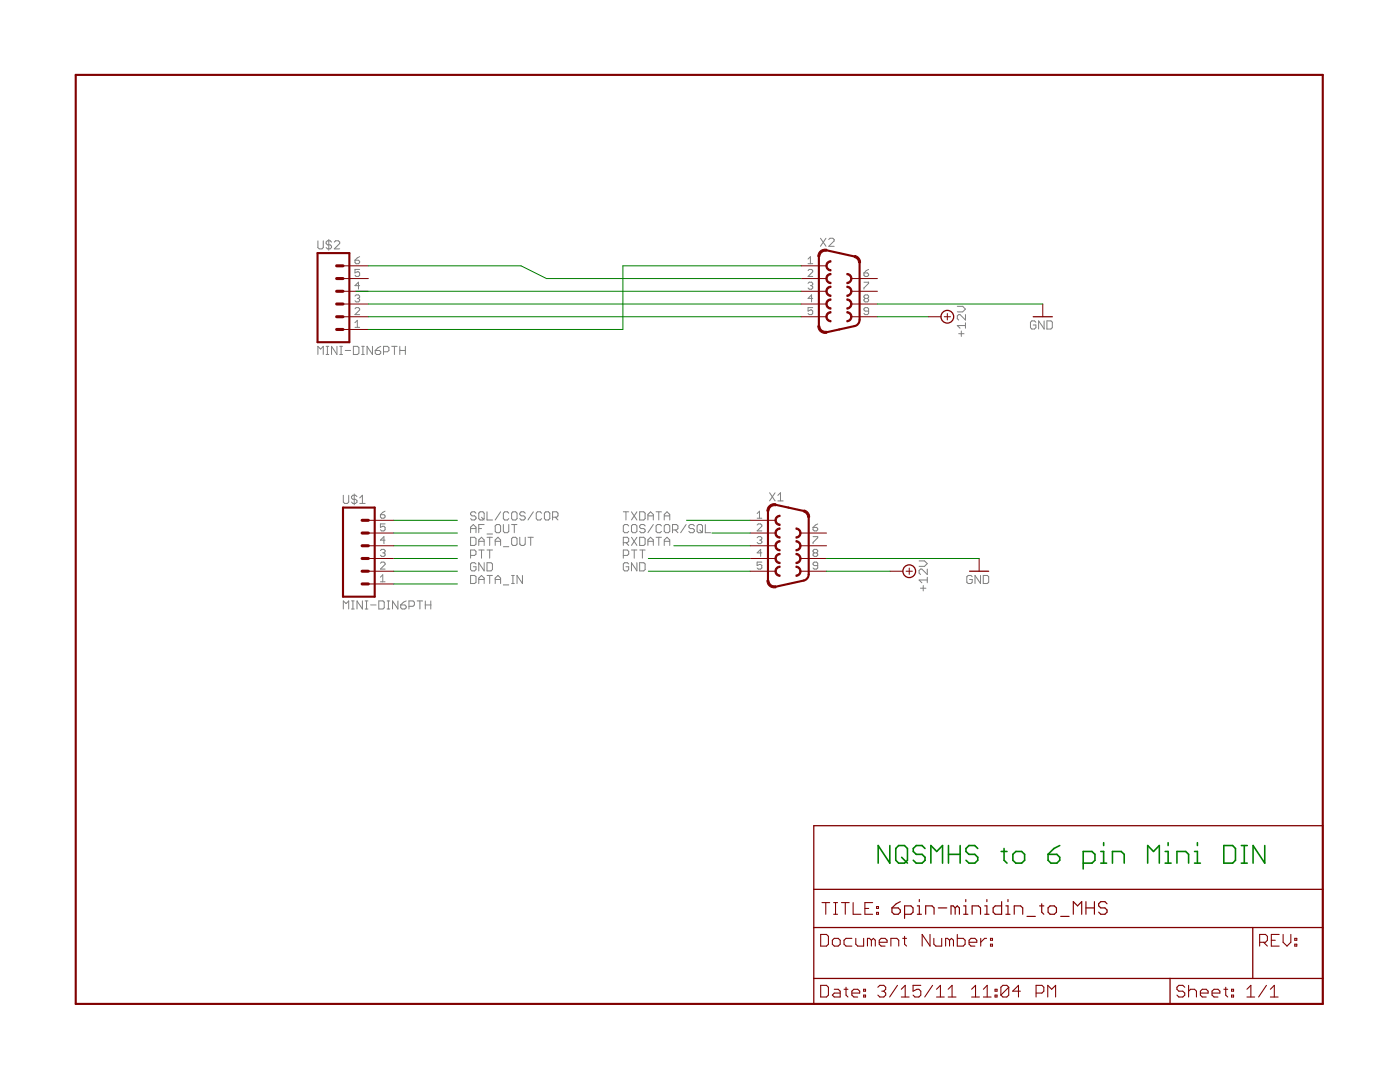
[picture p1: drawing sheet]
<svg xmlns="http://www.w3.org/2000/svg" width="279mm" height="216mm" viewBox="0 0 279 216" stroke-linecap="round" stroke-linejoin="round" font-family="sans-serif">
<g fill="#808080" stroke="#808080" stroke-width=".2">
<path d="M68.5 119.9v1.6z"/>
<path d="M68.5 119.9l.6 .5z"/>
<path d="M69.1 120.4l.5-.5z"/>
<path d="M69.6 119.9v1.6z"/>
<path d="M70.1 121.5h.6z"/>
<path d="M70.4 119.9v1.6z"/>
<path d="M70.1 119.9h.6z"/>
<path d="M71.2 119.9v1.6z"/>
<path d="M71.2 119.9l1.1 1.6z"/>
<path d="M72.3 119.9v1.6z"/>
<path d="M72.9 121.5h.5z"/>
<path d="M73.2 119.9v1.6z"/>
<path d="M72.9 119.9h.5z"/>
<path d="M74 120.7h1.1z"/>
<path d="M75.6 119.9v1.6z"/>
<path d="M75.6 121.5h.8z"/>
<path d="M76.4 121.5l.3-.2z"/>
<path d="M76.7 120.2v1.1z"/>
<path d="M76.4 119.9l.3 .3z"/>
<path d="M75.6 119.9h.8z"/>
<path d="M77.3 121.5h.5z"/>
<path d="M77.5 119.9v1.6z"/>
<path d="M77.3 119.9h.5z"/>
<path d="M78.3 119.9v1.6z"/>
<path d="M78.3 119.9l1.1 1.6z"/>
<path d="M79.4 119.9v1.6z"/>
<path d="M80.5 120.2l.6-.3z"/>
<path d="M80.5 120.2l-.5 .5z"/>
<path d="M80 120.7v.6z"/>
<path d="M80 121.3l.2 .2z"/>
<path d="M80.2 121.5h.6z"/>
<path d="M80.8 121.5l.3-.2z"/>
<path d="M81.1 121v.3z"/>
<path d="M80.8 120.7l.3 .3z"/>
<path d="M80 120.7h.8z"/>
<path d="M81.6 119.9v1.6z"/>
<path d="M81.6 119.9h.8z"/>
<path d="M82.4 119.9l.3 .3z"/>
<path d="M82.7 120.2v.5z"/>
<path d="M82.7 120.7l-.3 .3z"/>
<path d="M81.6 121h.8z"/>
<path d="M83.8 119.9v1.6z"/>
<path d="M83.2 119.9h1.1z"/>
<path d="M84.9 119.9v1.6z"/>
<path d="M84.9 120.7h1.1z"/>
<path d="M86 119.9v1.6z"/>
<path d="M193.8 114.8l.2 .3z"/>
<path d="M193.2 114.8h.6z"/>
<path d="M193 115.1l.2-.3z"/>
<path d="M193 115.1v1.1z"/>
<path d="M193 116.2l.2 .2z"/>
<path d="M193.2 116.4h.6z"/>
<path d="M193.8 116.4l.2-.2z"/>
<path d="M194 115.6v.6z"/>
<path d="M193.5 115.6h.5z"/>
<path d="M194.6 114.8v1.6z"/>
<path d="M194.6 114.8l1.1 1.6z"/>
<path d="M195.7 114.8v1.6z"/>
<path d="M196.2 114.8v1.6z"/>
<path d="M196.2 116.4h.8z"/>
<path d="M197 116.4l.3-.2z"/>
<path d="M197.3 115.1v1.1z"/>
<path d="M197 114.8l.3 .3z"/>
<path d="M196.2 114.8h.8z"/>
<path d="M184.3 116.8v1.1z"/>
<path d="M183.7 117.4h1.1z"/>
<path d="M183.4 115.7l.6 .6z"/>
<path d="M183.4 115.7h1.7z"/>
<path d="M185.1 115.2v1.1z"/>
<path d="M185.1 113.6v1z"/>
<path d="M184 113.6l1.1 1z"/>
<path d="M183.7 113.6h.3z"/>
<path d="M183.7 113.6l-.3 .2z"/>
<path d="M183.4 113.8v.6z"/>
<path d="M183.4 114.4l.3 .2z"/>
<path d="M183.4 113h1.1z"/>
<path d="M184.5 113l.6-.5z"/>
<path d="M184.5 111.9l.6 .6z"/>
<path d="M183.4 111.9h1.1z"/>
<path d="M63.4 69.1v1.6z"/>
<path d="M63.4 69.1l.6 .6z"/>
<path d="M64.5 69.1l-.5 .6z"/>
<path d="M64.5 69.1v1.6z"/>
<path d="M65.1 70.7h.5z"/>
<path d="M65.3 69.1v1.6z"/>
<path d="M65.1 69.1h.5z"/>
<path d="M66.2 69.1v1.6z"/>
<path d="M66.2 69.1l1 1.6z"/>
<path d="M67.2 69.1v1.6z"/>
<path d="M67.8 70.7h.5z"/>
<path d="M68.1 69.1v1.6z"/>
<path d="M67.8 69.1h.5z"/>
<path d="M68.9 69.9h1.1z"/>
<path d="M70.5 69.1v1.6z"/>
<path d="M70.5 70.7h.9z"/>
<path d="M71.6 70.5l-.2 .2z"/>
<path d="M71.6 69.4v1.1z"/>
<path d="M71.4 69.1l.2 .3z"/>
<path d="M70.5 69.1h.9z"/>
<path d="M72.2 70.7h.5z"/>
<path d="M72.4 69.1v1.6z"/>
<path d="M72.2 69.1h.5z"/>
<path d="M73.3 69.1v1.6z"/>
<path d="M73.3 69.1l1 1.6z"/>
<path d="M74.3 69.1v1.6z"/>
<path d="M75.4 69.4l.6-.3z"/>
<path d="M75.4 69.4l-.5 .5z"/>
<path d="M74.9 69.9v.6z"/>
<path d="M74.9 70.5l.3 .2z"/>
<path d="M75.2 70.7h.5z"/>
<path d="M75.7 70.7l.3-.2z"/>
<path d="M76 70.2v.3z"/>
<path d="M75.7 69.9l.3 .3z"/>
<path d="M74.9 69.9h.8z"/>
<path d="M76.5 69.1v1.6z"/>
<path d="M76.5 69.1h.8z"/>
<path d="M77.3 69.1l.3 .3z"/>
<path d="M77.6 69.4v.5z"/>
<path d="M77.3 70.2l.3-.3z"/>
<path d="M76.5 70.2h.8z"/>
<path d="M78.7 69.1v1.6z"/>
<path d="M78.2 69.1h1z"/>
<path d="M79.8 69.1v1.6z"/>
<path d="M79.8 69.9h1.1z"/>
<path d="M80.9 69.1v1.6z"/>
<path d="M191.9 66v1.1z"/>
<path d="M191.3 66.6h1.1z"/>
<path d="M191 65l.6 .5z"/>
<path d="M191 65h1.7z"/>
<path d="M192.7 64.4v1.1z"/>
<path d="M192.7 62.8v1.1z"/>
<path d="M191.6 62.8l1.1 1.1z"/>
<path d="M191.3 62.8h.3z"/>
<path d="M191 63l.3-.2z"/>
<path d="M191 63v.6z"/>
<path d="M191 63.6l.3 .3z"/>
<path d="M191 62.2h1.1z"/>
<path d="M192.1 62.2l.6-.5z"/>
<path d="M192.1 61.1l.6 .6z"/>
<path d="M191 61.1h1.1z"/>
<path d="M206.5 64l.2 .3z"/>
<path d="M205.9 64h.6z"/>
<path d="M205.9 64l-.2 .3z"/>
<path d="M205.7 64.3v1.1z"/>
<path d="M205.7 65.4l.2 .3z"/>
<path d="M205.9 65.7h.6z"/>
<path d="M206.5 65.7l.2-.3z"/>
<path d="M206.7 64.9v.5z"/>
<path d="M206.2 64.9h.5z"/>
<path d="M207.3 64v1.7z"/>
<path d="M207.3 64l1.1 1.7z"/>
<path d="M208.4 64v1.7z"/>
<path d="M208.9 64v1.7z"/>
<path d="M208.9 65.7h.8z"/>
<path d="M209.7 65.7l.3-.3z"/>
<path d="M210 64.3v1.1z"/>
<path d="M209.7 64l.3 .3z"/>
<path d="M208.9 64h.8z"/>
<path d="M76.4 114.7l-.5 .5z"/>
<path d="M76.4 114.7v1.4z"/>
<path d="M75.9 116.1h1z"/>
<path d="M75.9 113.6h1z"/>
<path d="M75.9 113.6l1-1z"/>
<path d="M76.9 112.4v.2z"/>
<path d="M76.6 112.2l.3 .2z"/>
<path d="M76.2 112.2h.4z"/>
<path d="M76.2 112.2l-.3 .2z"/>
<path d="M75.9 109.9l.3-.3z"/>
<path d="M76.2 109.6h.4z"/>
<path d="M76.6 109.6l.3 .3z"/>
<path d="M76.9 109.9v.2z"/>
<path d="M76.9 110.1l-.3 .2z"/>
<path d="M76.4 110.3h.2z"/>
<path d="M76.6 110.3l.3 .3z"/>
<path d="M76.9 110.6v.2z"/>
<path d="M76.9 110.8l-.3 .2z"/>
<path d="M76.2 111h.4z"/>
<path d="M75.9 110.8l.3 .2z"/>
<path d="M76.6 107.1v1.4z"/>
<path d="M75.9 107.8l.7-.7z"/>
<path d="M75.9 107.8h1z"/>
<path d="M75.9 104.5h1z"/>
<path d="M75.9 104.5v.7z"/>
<path d="M75.9 105.2l.5-.2z"/>
<path d="M76.4 105h.2z"/>
<path d="M76.6 105l.3 .2z"/>
<path d="M76.9 105.2v.5z"/>
<path d="M76.9 105.7l-.3 .2z"/>
<path d="M76.2 105.9h.4z"/>
<path d="M75.9 105.7l.3 .2z"/>
<path d="M68.5 98.8v1.4z"/>
<path d="M68.5 100.2l.3 .3z"/>
<path d="M68.8 100.5h.5z"/>
<path d="M69.6 100.2l-.3 .3z"/>
<path d="M69.6 98.8v1.4z"/>
<path d="M70.1 100.2l.3 .3z"/>
<path d="M70.4 100.5h.6z"/>
<path d="M71 100.5l.2-.3z"/>
<path d="M71.2 99.9v.3z"/>
<path d="M71 99.6l.2 .3z"/>
<path d="M70.4 99.6h.6z"/>
<path d="M70.1 99.4l.3 .2z"/>
<path d="M70.1 99.1v.3z"/>
<path d="M70.1 99.1l.3-.3z"/>
<path d="M70.4 98.8h.6z"/>
<path d="M71 98.8l.2 .3z"/>
<path d="M70.7 98.6v2.1z"/>
<path d="M71.8 99.4l.5-.6z"/>
<path d="M72.3 98.8v1.7z"/>
<path d="M71.8 100.5h1.1z"/>
<path d="M76.4 102.2l.5-.2z"/>
<path d="M76.4 102.2l-.5 .5z"/>
<path d="M75.9 102.7v.5z"/>
<path d="M75.9 103.2l.3 .2z"/>
<path d="M76.2 103.4h.4z"/>
<path d="M76.6 103.4l.3-.2z"/>
<path d="M76.9 102.9v.3z"/>
<path d="M76.6 102.7l.3 .2z"/>
<path d="M75.9 102.7h.7z"/>
<path d="M151.1 102.5l.5-.5z"/>
<path d="M151.6 102v1.4z"/>
<path d="M151.1 103.4h.9z"/>
<path d="M162.7 104.8l.5-.3z"/>
<path d="M162.7 104.8l-.4 .4z"/>
<path d="M162.3 105.2v.5z"/>
<path d="M162.3 105.7l.2 .2z"/>
<path d="M162.5 105.9h.5z"/>
<path d="M163 105.9l.2-.2z"/>
<path d="M163.2 105.5v.2z"/>
<path d="M163 105.2l.2 .3z"/>
<path d="M162.3 105.2h.7z"/>
<path d="M151.1 105.9h.9z"/>
<path d="M151.1 105.9l.9-.9z"/>
<path d="M152 104.8v.2z"/>
<path d="M151.8 104.5l.2 .3z"/>
<path d="M151.3 104.5h.5z"/>
<path d="M151.3 104.5l-.2 .3z"/>
<path d="M162.3 107.1h.9z"/>
<path d="M163.2 107.1v.2z"/>
<path d="M163.2 107.3l-.9 .9z"/>
<path d="M162.3 108.2v.3z"/>
<path d="M151.1 107.3l.2-.2z"/>
<path d="M151.3 107.1h.5z"/>
<path d="M151.8 107.1l.2 .2z"/>
<path d="M152 107.3v.2z"/>
<path d="M152 107.5l-.2 .3z"/>
<path d="M151.6 107.8h.2z"/>
<path d="M151.8 107.8l.2 .2z"/>
<path d="M152 108v.2z"/>
<path d="M152 108.2l-.2 .3z"/>
<path d="M151.3 108.5h.5z"/>
<path d="M151.1 108.2l.2 .3z"/>
<path d="M162.3 109.9l.2-.3z"/>
<path d="M162.5 109.6h.5z"/>
<path d="M163 109.6l.2 .3z"/>
<path d="M163.2 109.9v.2z"/>
<path d="M163.2 110.1l-.2 .2z"/>
<path d="M163 110.3l.2 .3z"/>
<path d="M163.2 110.6v.2z"/>
<path d="M163.2 110.8l-.2 .2z"/>
<path d="M162.5 111h.5z"/>
<path d="M162.3 110.8l.2 .2z"/>
<path d="M162.3 110.6v.2z"/>
<path d="M162.3 110.6l.2-.3z"/>
<path d="M162.3 110.1l.2 .2z"/>
<path d="M162.3 109.9v.2z"/>
<path d="M162.5 110.3h.5z"/>
<path d="M151.8 109.6v1.4z"/>
<path d="M151.8 109.6l-.7 .7z"/>
<path d="M151.1 110.3h.9z"/>
<path d="M162.3 113.3l.2 .3z"/>
<path d="M162.5 113.6h.5z"/>
<path d="M163 113.6l.2-.3z"/>
<path d="M163.2 112.4v.9z"/>
<path d="M163 112.2l.2 .2z"/>
<path d="M162.5 112.2h.5z"/>
<path d="M162.3 112.4l.2-.2z"/>
<path d="M162.3 112.4v.2z"/>
<path d="M162.3 112.6l.2 .3z"/>
<path d="M162.5 112.9h.7z"/>
<path d="M151.1 112.2h.9z"/>
<path d="M151.1 112.2v.7z"/>
<path d="M151.1 112.9l.5-.3z"/>
<path d="M151.6 112.6h.2z"/>
<path d="M151.8 112.6l.2 .3z"/>
<path d="M152 112.9v.4z"/>
<path d="M152 113.3l-.2 .3z"/>
<path d="M151.3 113.6h.5z"/>
<path d="M151.1 113.3l.2 .3z"/>
<path d="M153.6 98.3l1.1 1.6z"/>
<path d="M154.7 98.3l-1.1 1.6z"/>
<path d="M155.2 98.8l.6-.5z"/>
<path d="M155.8 98.3v1.6z"/>
<path d="M155.2 99.9h1.1z"/>
<path d="M70.8 64.4l.5-.5z"/>
<path d="M71.3 63.9v1.4z"/>
<path d="M70.8 65.3h1z"/>
<path d="M70.8 62.8h1z"/>
<path d="M70.8 62.8l1-1z"/>
<path d="M71.8 61.6v.2z"/>
<path d="M71.5 61.4l.3 .2z"/>
<path d="M71.1 61.4h.4z"/>
<path d="M71.1 61.4l-.3 .2z"/>
<path d="M70.8 59.1l.3-.3z"/>
<path d="M71.1 58.8h.4z"/>
<path d="M71.5 58.8l.3 .3z"/>
<path d="M71.8 59.1v.2z"/>
<path d="M71.8 59.3l-.3 .2z"/>
<path d="M71.3 59.5h.2z"/>
<path d="M71.5 59.5l.3 .3z"/>
<path d="M71.8 59.8v.2z"/>
<path d="M71.8 60l-.3 .2z"/>
<path d="M71.1 60.2h.4z"/>
<path d="M70.8 60l.3 .2z"/>
<path d="M71.5 56.3v1.4z"/>
<path d="M71.5 56.3l-.7 .7z"/>
<path d="M70.8 57h1z"/>
<path d="M70.8 53.8h1z"/>
<path d="M70.8 53.8v.7z"/>
<path d="M70.8 54.5l.5-.3z"/>
<path d="M71.3 54.2h.2z"/>
<path d="M71.5 54.2l.3 .3z"/>
<path d="M71.8 54.5v.4z"/>
<path d="M71.8 54.9l-.3 .3z"/>
<path d="M71.1 55.2h.4z"/>
<path d="M70.8 54.9l.3 .3z"/>
<path d="M63.4 48v1.4z"/>
<path d="M63.4 49.4l.3 .3z"/>
<path d="M63.7 49.7h.6z"/>
<path d="M64.3 49.7l.2-.3z"/>
<path d="M64.5 48v1.4z"/>
<path d="M65.1 49.4l.2 .3z"/>
<path d="M65.3 49.7h.6z"/>
<path d="M65.9 49.7l.3-.3z"/>
<path d="M66.2 49.1v.3z"/>
<path d="M65.9 48.9l.3 .2z"/>
<path d="M65.3 48.9h.6z"/>
<path d="M65.1 48.6l.2 .3z"/>
<path d="M65.1 48.3v.3z"/>
<path d="M65.1 48.3l.2-.3z"/>
<path d="M65.3 48h.6z"/>
<path d="M65.9 48l.3 .3z"/>
<path d="M65.6 47.8v2.1z"/>
<path d="M66.7 49.7h1.1z"/>
<path d="M67.8 48.6l-1.1 1.1z"/>
<path d="M67.8 48.3v.3z"/>
<path d="M67.5 48l.3 .3z"/>
<path d="M67 48h.5z"/>
<path d="M66.7 48.3l.3-.3z"/>
<path d="M71.3 51.5l.5-.3z"/>
<path d="M71.3 51.5l-.5 .4z"/>
<path d="M70.8 51.9v.5z"/>
<path d="M70.8 52.4l.3 .2z"/>
<path d="M71.1 52.6h.4z"/>
<path d="M71.5 52.6l.3-.2z"/>
<path d="M71.8 52.2v.2z"/>
<path d="M71.5 51.9l.3 .3z"/>
<path d="M70.8 51.9h.7z"/>
<path d="M161.3 51.7l.4-.5z"/>
<path d="M161.7 51.2v1.4z"/>
<path d="M161.3 52.6h.9z"/>
<path d="M172.9 54l.5-.2z"/>
<path d="M172.9 54l-.5 .5z"/>
<path d="M172.4 54.5v.4z"/>
<path d="M172.4 54.9l.3 .3z"/>
<path d="M172.7 55.2h.4z"/>
<path d="M173.1 55.2l.3-.3z"/>
<path d="M173.4 54.7v.2z"/>
<path d="M173.1 54.5l.3 .2z"/>
<path d="M172.4 54.5h.7z"/>
<path d="M161.3 55.2h.9z"/>
<path d="M161.3 55.2l.9-1z"/>
<path d="M162.2 54v.2z"/>
<path d="M162 53.8l.2 .2z"/>
<path d="M161.5 53.8h.5z"/>
<path d="M161.5 53.8l-.2 .2z"/>
<path d="M172.4 56.3h1z"/>
<path d="M173.4 56.3v.2z"/>
<path d="M172.4 57.5l1-1z"/>
<path d="M172.4 57.5v.2z"/>
<path d="M161.5 56.3l-.2 .2z"/>
<path d="M161.5 56.3h.5z"/>
<path d="M162 56.3l.2 .2z"/>
<path d="M162.2 56.5v.3z"/>
<path d="M162.2 56.8l-.2 .2z"/>
<path d="M161.7 57h.3z"/>
<path d="M162 57l.2 .2z"/>
<path d="M162.2 57.2v.3z"/>
<path d="M162 57.7l.2-.2z"/>
<path d="M161.5 57.7h.5z"/>
<path d="M161.3 57.5l.2 .2z"/>
<path d="M172.4 59.1l.3-.3z"/>
<path d="M172.7 58.8h.4z"/>
<path d="M173.1 58.8l.3 .3z"/>
<path d="M173.4 59.1v.2z"/>
<path d="M173.4 59.3l-.3 .2z"/>
<path d="M173.1 59.5l.3 .3z"/>
<path d="M173.4 59.8v.2z"/>
<path d="M173.4 60l-.3 .2z"/>
<path d="M172.7 60.2h.4z"/>
<path d="M172.4 60l.3 .2z"/>
<path d="M172.4 59.8v.2z"/>
<path d="M172.4 59.8l.3-.3z"/>
<path d="M172.4 59.3l.3 .2z"/>
<path d="M172.4 59.1v.2z"/>
<path d="M172.7 59.5h.4z"/>
<path d="M162 58.8v1.4z"/>
<path d="M162 58.8l-.7 .7z"/>
<path d="M161.3 59.5h.9z"/>
<path d="M172.4 62.5l.3 .3z"/>
<path d="M172.7 62.8h.4z"/>
<path d="M173.1 62.8l.3-.3z"/>
<path d="M173.4 61.6v.9z"/>
<path d="M173.1 61.4l.3 .2z"/>
<path d="M172.7 61.4h.4z"/>
<path d="M172.7 61.4l-.3 .2z"/>
<path d="M172.4 61.6v.2z"/>
<path d="M172.4 61.8l.3 .3z"/>
<path d="M172.7 62.1h.7z"/>
<path d="M161.3 61.4h.9z"/>
<path d="M161.3 61.4v.7z"/>
<path d="M161.3 62.1l.4-.3z"/>
<path d="M161.7 61.8h.3z"/>
<path d="M162 61.8l.2 .3z"/>
<path d="M162.2 62.1v.4z"/>
<path d="M162.2 62.5l-.2 .3z"/>
<path d="M161.5 62.8h.5z"/>
<path d="M161.3 62.5l.2 .3z"/>
<path d="M163.7 47.5l1.1 1.6z"/>
<path d="M164.8 47.5l-1.1 1.6z"/>
<path d="M165.4 49.1h1.1z"/>
<path d="M165.4 49.1l1.1-1z"/>
<path d="M166.5 47.8v.3z"/>
<path d="M166.2 47.5l.3 .3z"/>
<path d="M165.6 47.5h.6z"/>
<path d="M165.6 47.5l-.2 .3z"/>
<path d="M94.7 112.3l.3 .2z"/>
<path d="M94.2 112.3h.5z"/>
<path d="M93.9 112.5l.3-.2z"/>
<path d="M93.9 112.5v1.1z"/>
<path d="M93.9 113.6l.3 .3z"/>
<path d="M94.2 113.9h.5z"/>
<path d="M95 113.6l-.3 .3z"/>
<path d="M95 113.1v.5z"/>
<path d="M94.5 113.1h.5z"/>
<path d="M95.5 112.3v1.6z"/>
<path d="M95.5 112.3l1.1 1.6z"/>
<path d="M96.6 112.3v1.6z"/>
<path d="M97.2 112.3v1.6z"/>
<path d="M97.2 113.9h.8z"/>
<path d="M98 113.9l.3-.3z"/>
<path d="M98.3 112.5v1.1z"/>
<path d="M98 112.3l.3 .2z"/>
<path d="M97.2 112.3h.8z"/>
<path d="M125.2 112.3l.3 .2z"/>
<path d="M124.6 112.3h.6z"/>
<path d="M124.6 112.3l-.2 .2z"/>
<path d="M124.4 112.5v1.1z"/>
<path d="M124.4 113.6l.2 .3z"/>
<path d="M124.6 113.9h.6z"/>
<path d="M125.5 113.6l-.3 .3z"/>
<path d="M125.5 113.1v.5z"/>
<path d="M124.9 113.1h.6z"/>
<path d="M126 112.3v1.6z"/>
<path d="M126 112.3l1.1 1.6z"/>
<path d="M127.1 112.3v1.6z"/>
<path d="M127.7 112.3v1.6z"/>
<path d="M127.7 113.9h.8z"/>
<path d="M128.8 113.6l-.3 .3z"/>
<path d="M128.8 112.5v1.1z"/>
<path d="M128.5 112.3l.3 .2z"/>
<path d="M127.7 112.3h.8z"/>
<path d="M93.9 114.8v1.6z"/>
<path d="M93.9 116.4h.8z"/>
<path d="M94.7 116.4l.3-.2z"/>
<path d="M95 115.1v1.1z"/>
<path d="M94.7 114.8l.3 .3z"/>
<path d="M93.9 114.8h.8z"/>
<path d="M95.5 115.4v1z"/>
<path d="M95.5 115.4l.6-.6z"/>
<path d="M96.1 114.8l.5 .6z"/>
<path d="M96.6 115.4v1z"/>
<path d="M95.5 115.6h1.1z"/>
<path d="M97.7 114.8v1.6z"/>
<path d="M97.2 114.8h1.1z"/>
<path d="M98.8 115.4v1z"/>
<path d="M98.8 115.4l.6-.6z"/>
<path d="M99.4 114.8l.5 .6z"/>
<path d="M99.9 115.4v1z"/>
<path d="M98.8 115.6h1.1z"/>
<path d="M100.5 116.7h1z"/>
<path d="M102.1 116.4h.5z"/>
<path d="M102.4 114.8v1.6z"/>
<path d="M102.1 114.8h.5z"/>
<path d="M103.2 114.8v1.6z"/>
<path d="M103.2 114.8l1.1 1.6z"/>
<path d="M104.3 114.8v1.6z"/>
<path d="M93.9 109.7v1.7z"/>
<path d="M93.9 109.7h.8z"/>
<path d="M94.7 109.7l.3 .3z"/>
<path d="M95 110v.6z"/>
<path d="M95 110.6l-.3 .2z"/>
<path d="M93.9 110.8h.8z"/>
<path d="M96.1 109.7v1.7z"/>
<path d="M95.5 109.7h1.1z"/>
<path d="M97.7 109.7v1.7z"/>
<path d="M97.2 109.7h1.1z"/>
<path d="M124.4 109.7v1.7z"/>
<path d="M124.4 109.7h.8z"/>
<path d="M125.2 109.7l.3 .3z"/>
<path d="M125.5 110v.6z"/>
<path d="M125.5 110.6l-.3 .2z"/>
<path d="M124.4 110.8h.8z"/>
<path d="M126.6 109.7v1.7z"/>
<path d="M126 109.7h1.1z"/>
<path d="M128.2 109.7v1.7z"/>
<path d="M127.7 109.7h1.1z"/>
<path d="M93.9 107.2v1.6z"/>
<path d="M93.9 108.8h.8z"/>
<path d="M94.7 108.8l.3-.2z"/>
<path d="M95 107.5v1.1z"/>
<path d="M94.7 107.2l.3 .3z"/>
<path d="M93.9 107.2h.8z"/>
<path d="M95.5 107.7v1.1z"/>
<path d="M95.5 107.7l.6-.5z"/>
<path d="M96.1 107.2l.5 .5z"/>
<path d="M96.6 107.7v1.1z"/>
<path d="M95.5 108h1.1z"/>
<path d="M97.7 107.2v1.6z"/>
<path d="M97.2 107.2h1.1z"/>
<path d="M98.8 107.7v1.1z"/>
<path d="M98.8 107.7l.6-.5z"/>
<path d="M99.4 107.2l.5 .5z"/>
<path d="M99.9 107.7v1.1z"/>
<path d="M98.8 108h1.1z"/>
<path d="M100.5 109.1h1z"/>
<path d="M102.4 107.2h.5z"/>
<path d="M102.4 107.2l-.3 .3z"/>
<path d="M102.1 107.5v1.1z"/>
<path d="M102.1 108.6l.3 .2z"/>
<path d="M102.4 108.8h.5z"/>
<path d="M102.9 108.8l.3-.2z"/>
<path d="M103.2 107.5v1.1z"/>
<path d="M102.9 107.2l.3 .3z"/>
<path d="M103.7 107.2v1.4z"/>
<path d="M103.7 108.6l.3 .2z"/>
<path d="M104 108.8h.5z"/>
<path d="M104.5 108.8l.3-.2z"/>
<path d="M104.8 107.2v1.4z"/>
<path d="M105.9 107.2v1.6z"/>
<path d="M105.4 107.2h1z"/>
<path d="M93.9 105.2v1.1z"/>
<path d="M93.9 105.2l.6-.5z"/>
<path d="M94.5 104.7l.5 .5z"/>
<path d="M95 105.2v1.1z"/>
<path d="M93.9 105.5h1.1z"/>
<path d="M95.5 104.7v1.6z"/>
<path d="M95.5 104.7h1.1z"/>
<path d="M95.5 105.5h.6z"/>
<path d="M97.2 106.6h1.1z"/>
<path d="M99.1 104.7h.5z"/>
<path d="M99.1 104.7l-.3 .2z"/>
<path d="M98.8 104.9v1.1z"/>
<path d="M98.8 106l.3 .3z"/>
<path d="M99.1 106.3h.5z"/>
<path d="M99.6 106.3l.3-.3z"/>
<path d="M99.9 104.9v1.1z"/>
<path d="M99.6 104.7l.3 .2z"/>
<path d="M100.5 104.7v1.3z"/>
<path d="M100.5 106l.2 .3z"/>
<path d="M100.7 106.3h.6z"/>
<path d="M101.5 106l-.2 .3z"/>
<path d="M101.5 104.7v1.3z"/>
<path d="M102.6 104.7v1.6z"/>
<path d="M102.1 104.7h1.1z"/>
<path d="M94.7 102.1l.3 .3z"/>
<path d="M94.2 102.1h.5z"/>
<path d="M94.2 102.1l-.3 .3z"/>
<path d="M93.9 102.4v.3z"/>
<path d="M93.9 102.7l.3 .2z"/>
<path d="M94.2 102.9h.5z"/>
<path d="M94.7 102.9l.3 .3z"/>
<path d="M95 103.2v.3z"/>
<path d="M95 103.5l-.3 .3z"/>
<path d="M94.2 103.8h.5z"/>
<path d="M93.9 103.5l.3 .3z"/>
<path d="M95.5 102.4v1.1z"/>
<path d="M95.5 102.4l.3-.3z"/>
<path d="M95.8 102.1h.6z"/>
<path d="M96.4 102.1l.2 .3z"/>
<path d="M96.6 102.4v1.1z"/>
<path d="M96.6 103.5l-.2 .3z"/>
<path d="M95.8 103.8h.6z"/>
<path d="M95.5 103.5l.3 .3z"/>
<path d="M96.1 103.2l.5 .6z"/>
<path d="M97.2 102.1v1.7z"/>
<path d="M97.2 103.8h1.1z"/>
<path d="M99.9 102.1l-1.1 1.7z"/>
<path d="M101.3 102.1l.2 .3z"/>
<path d="M100.7 102.1h.6z"/>
<path d="M100.5 102.4l.2-.3z"/>
<path d="M100.5 102.4v1.1z"/>
<path d="M100.5 103.5l.2 .3z"/>
<path d="M100.7 103.8h.6z"/>
<path d="M101.5 103.5l-.2 .3z"/>
<path d="M102.4 102.1h.5z"/>
<path d="M102.4 102.1l-.3 .3z"/>
<path d="M102.1 102.4v1.1z"/>
<path d="M102.1 103.5l.3 .3z"/>
<path d="M102.4 103.8h.5z"/>
<path d="M102.9 103.8l.3-.3z"/>
<path d="M103.2 102.4v1.1z"/>
<path d="M102.9 102.1l.3 .3z"/>
<path d="M104.5 102.1l.3 .3z"/>
<path d="M104 102.1h.5z"/>
<path d="M104 102.1l-.3 .3z"/>
<path d="M103.7 102.4v.3z"/>
<path d="M103.7 102.7l.3 .2z"/>
<path d="M104 102.9h.5z"/>
<path d="M104.5 102.9l.3 .3z"/>
<path d="M104.8 103.2v.3z"/>
<path d="M104.8 103.5l-.3 .3z"/>
<path d="M104 103.8h.5z"/>
<path d="M103.7 103.5l.3 .3z"/>
<path d="M106.4 102.1l-1 1.7z"/>
<path d="M107.8 102.1l.3 .3z"/>
<path d="M107.3 102.1h.5z"/>
<path d="M107.3 102.1l-.3 .3z"/>
<path d="M107 102.4v1.1z"/>
<path d="M107 103.5l.3 .3z"/>
<path d="M107.3 103.8h.5z"/>
<path d="M107.8 103.8l.3-.3z"/>
<path d="M108.9 102.1h.6z"/>
<path d="M108.9 102.1l-.3 .3z"/>
<path d="M108.6 102.4v1.1z"/>
<path d="M108.6 103.5l.3 .3z"/>
<path d="M108.9 103.8h.6z"/>
<path d="M109.5 103.8l.2-.3z"/>
<path d="M109.7 102.4v1.1z"/>
<path d="M109.5 102.1l.2 .3z"/>
<path d="M110.3 102.1v1.7z"/>
<path d="M110.3 102.1h.8z"/>
<path d="M111.1 102.1l.3 .3z"/>
<path d="M111.4 102.4v.5z"/>
<path d="M111.4 102.9l-.3 .3z"/>
<path d="M110.3 103.2h.8z"/>
<path d="M110.8 103.2l.6 .6z"/>
<path d="M124.4 107.2v1.6z"/>
<path d="M124.4 107.2h.8z"/>
<path d="M125.2 107.2l.3 .3z"/>
<path d="M125.5 107.5v.5z"/>
<path d="M125.5 108l-.3 .3z"/>
<path d="M124.4 108.3h.8z"/>
<path d="M124.9 108.3l.6 .5z"/>
<path d="M126 107.2l1.1 1.6z"/>
<path d="M127.1 107.2l-1.1 1.6z"/>
<path d="M127.7 107.2v1.6z"/>
<path d="M127.7 108.8h.8z"/>
<path d="M128.5 108.8l.3-.2z"/>
<path d="M128.8 107.5v1.1z"/>
<path d="M128.5 107.2l.3 .3z"/>
<path d="M127.7 107.2h.8z"/>
<path d="M129.3 107.7v1.1z"/>
<path d="M129.3 107.7l.5-.5z"/>
<path d="M129.8 107.2l.6 .5z"/>
<path d="M130.4 107.7v1.1z"/>
<path d="M129.3 108h1.1z"/>
<path d="M131.5 107.2v1.6z"/>
<path d="M130.9 107.2h1.1z"/>
<path d="M132.6 107.7v1.1z"/>
<path d="M132.6 107.7l.5-.5z"/>
<path d="M133.1 107.2l.6 .5z"/>
<path d="M133.7 107.7v1.1z"/>
<path d="M132.6 108h1.1z"/>
<path d="M125.2 104.7l.3 .2z"/>
<path d="M124.6 104.7h.6z"/>
<path d="M124.6 104.7l-.2 .2z"/>
<path d="M124.4 104.9v1.1z"/>
<path d="M124.4 106l.2 .3z"/>
<path d="M124.6 106.3h.6z"/>
<path d="M125.5 106l-.3 .3z"/>
<path d="M126.3 104.7h.5z"/>
<path d="M126.3 104.7l-.3 .2z"/>
<path d="M126 104.9v1.1z"/>
<path d="M126 106l.3 .3z"/>
<path d="M126.3 106.3h.5z"/>
<path d="M126.8 106.3l.3-.3z"/>
<path d="M127.1 104.9v1.1z"/>
<path d="M126.8 104.7l.3 .2z"/>
<path d="M128.5 104.7l.3 .2z"/>
<path d="M127.9 104.7h.6z"/>
<path d="M127.9 104.7l-.2 .2z"/>
<path d="M127.7 104.9v.3z"/>
<path d="M127.7 105.2l.2 .3z"/>
<path d="M127.9 105.5h.6z"/>
<path d="M128.5 105.5l.3 .2z"/>
<path d="M128.8 105.7v.3z"/>
<path d="M128.8 106l-.3 .3z"/>
<path d="M127.9 106.3h.6z"/>
<path d="M127.7 106l.2 .3z"/>
<path d="M130.4 104.7l-1.1 1.6z"/>
<path d="M131.7 104.7l.3 .2z"/>
<path d="M131.2 104.7h.5z"/>
<path d="M131.2 104.7l-.3 .2z"/>
<path d="M130.9 104.9v1.1z"/>
<path d="M130.9 106l.3 .3z"/>
<path d="M131.2 106.3h.5z"/>
<path d="M132 106l-.3 .3z"/>
<path d="M132.8 104.7h.6z"/>
<path d="M132.6 104.9l.2-.2z"/>
<path d="M132.6 104.9v1.1z"/>
<path d="M132.6 106l.2 .3z"/>
<path d="M132.8 106.3h.6z"/>
<path d="M133.4 106.3l.3-.3z"/>
<path d="M133.7 104.9v1.1z"/>
<path d="M133.4 104.7l.3 .2z"/>
<path d="M134.2 104.7v1.6z"/>
<path d="M134.2 104.7h.8z"/>
<path d="M135 104.7l.3 .2z"/>
<path d="M135.3 104.9v.6z"/>
<path d="M135.3 105.5l-.3 .2z"/>
<path d="M134.2 105.7h.8z"/>
<path d="M134.7 105.7l.6 .6z"/>
<path d="M136.9 104.7l-1.1 1.6z"/>
<path d="M138.3 104.7l.3 .2z"/>
<path d="M137.8 104.7h.5z"/>
<path d="M137.8 104.7l-.3 .2z"/>
<path d="M137.5 104.9v.3z"/>
<path d="M137.5 105.2l.3 .3z"/>
<path d="M137.8 105.5h.5z"/>
<path d="M138.3 105.5l.3 .2z"/>
<path d="M138.6 105.7v.3z"/>
<path d="M138.6 106l-.3 .3z"/>
<path d="M137.8 106.3h.5z"/>
<path d="M137.5 106l.3 .3z"/>
<path d="M139.1 104.9v1.1z"/>
<path d="M139.4 104.7l-.3 .2z"/>
<path d="M139.4 104.7h.5z"/>
<path d="M139.9 104.7l.3 .2z"/>
<path d="M140.2 104.9v1.1z"/>
<path d="M140.2 106l-.3 .3z"/>
<path d="M139.4 106.3h.5z"/>
<path d="M139.1 106l.3 .3z"/>
<path d="M139.7 105.7l.5 .6z"/>
<path d="M140.8 104.7v1.6z"/>
<path d="M140.8 106.3h1z"/>
<path d="M124.9 102.1v1.7z"/>
<path d="M124.4 102.1h1.1z"/>
<path d="M126 102.1l1.1 1.7z"/>
<path d="M127.1 102.1l-1.1 1.7z"/>
<path d="M127.7 102.1v1.7z"/>
<path d="M127.7 103.8h.8z"/>
<path d="M128.5 103.8l.3-.3z"/>
<path d="M128.8 102.4v1.1z"/>
<path d="M128.5 102.1l.3 .3z"/>
<path d="M127.7 102.1h.8z"/>
<path d="M129.3 102.7v1.1z"/>
<path d="M129.3 102.7l.5-.6z"/>
<path d="M129.8 102.1l.6 .6z"/>
<path d="M130.4 102.7v1.1z"/>
<path d="M129.3 102.9h1.1z"/>
<path d="M131.5 102.1v1.7z"/>
<path d="M130.9 102.1h1.1z"/>
<path d="M132.6 102.7v1.1z"/>
<path d="M132.6 102.7l.5-.6z"/>
<path d="M133.1 102.1l.6 .6z"/>
<path d="M133.7 102.7v1.1z"/>
<path d="M132.6 102.9h1.1z"/>
</g>
<g fill="#800000" stroke="#800000" stroke-width=".2">
<path d="M73.5 116.5h5.1z"/>
<path d="M73.5 114h5.1z"/>
<path d="M73.5 111.4h5.1z"/>
<path d="M73.5 108.9h5.1z"/>
<path d="M73.5 106.4h5.1z"/>
<path d="M73.5 103.8h5.1z"/>
<path d="M149.7 103.8h5.1z"/>
<path d="M159.9 106.4h5z"/>
<path d="M149.7 106.4h5.1z"/>
<path d="M159.9 108.9h5z"/>
<path d="M149.7 108.9h5.1z"/>
<path d="M159.9 111.4h5z"/>
<path d="M149.7 111.4h5.1z"/>
<path d="M159.9 114h5z"/>
<path d="M149.7 114h5.1z"/>
<path d="M195.4 111.4v2.6z"/>
<path d="M177.6 114h2.6z"/>
<path d="M180.8 114h1.3z"/>
<path d="M181.5 113.3v1.3z"/>
<path d="M68.5 65.7h5z"/>
<path d="M68.5 63.2h5z"/>
<path d="M68.5 60.7h5z"/>
<path d="M68.5 58.1h5z"/>
<path d="M68.5 55.6h5z"/>
<path d="M68.5 53h5z"/>
<path d="M159.9 53h5z"/>
<path d="M170 55.6h5.1z"/>
<path d="M159.9 55.6h5z"/>
<path d="M170 58.1h5.1z"/>
<path d="M159.9 58.1h5z"/>
<path d="M170 60.7h5.1z"/>
<path d="M159.9 60.7h5z"/>
<path d="M170 63.2h5.1z"/>
<path d="M159.9 63.2h5z"/>
<path d="M185.3 63.2h2.5z"/>
<path d="M188.4 63.2h1.3z"/>
<path d="M189.1 62.6v1.2z"/>
<path d="M208.1 60.7v2.5z"/>
<path d="M154.9 105.7l.6-.4h.2v.3a.76 .76 0 0 0-.8 .8 .76 .76 0 0 0 .8 .7v.3a1.01 1.01 0 0 1-1-.6 1.01 1.01 0 0 1 .2-1.1z" fill-rule="evenodd"/>
<path d="M158.9 105.3a1.02 1.02 0 0 1 1 1.1 1.02 1.02 0 0 1-1 1v-.3a.76 .76 0 0 0 .7-.7 .76 .76 0 0 0-.7-.8z" fill-rule="evenodd"/>
<path d="M154.9 103.2l.6-.4h.2v.3a.76 .76 0 0 0-.8 .7 .76 .76 0 0 0 .8 .8v.2a1.01 1.01 0 0 1-1-.5 1.01 1.01 0 0 1 .2-1.1z" fill-rule="evenodd"/>
<path d="M158.9 110.4a1.02 1.02 0 0 1 1 1 1.02 1.02 0 0 1-1 1.1v-.3a.76 .76 0 0 0 .7-.8 .76 .76 0 0 0-.7-.7z" fill-rule="evenodd"/>
<path d="M154.9 108.3l.6-.4h.2v.2a.76 .76 0 0 0-.8 .8 .76 .76 0 0 0 .8 .8v.2a1.01 1.01 0 0 1-1-.5 1.01 1.01 0 0 1 .2-1.1z" fill-rule="evenodd"/>
<path d="M158.9 107.9a1.02 1.02 0 0 1 1 1 1.02 1.02 0 0 1-1 1v-.2a.76 .76 0 0 0 .7-.8 .76 .76 0 0 0-.7-.8z" fill-rule="evenodd"/>
<path d="M154.9 110.8l.6-.4h.2v.3a.76 .76 0 0 0-.8 .7 .76 .76 0 0 0 .8 .8v.3a1.01 1.01 0 0 1-1-.6 1.01 1.01 0 0 1 .2-1.1z" fill-rule="evenodd"/>
<path d="M158.9 113a1.02 1.02 0 0 1 1 1 1.02 1.02 0 0 1-1 1v-.3a.76 .76 0 0 0 .7-.7 .76 .76 0 0 0-.7-.8z" fill-rule="evenodd"/>
<path d="M154.9 113.4l.6-.4h.2v.2a.76 .76 0 0 0-.8 .8 .76 .76 0 0 0 .8 .7v.3a1.01 1.01 0 0 1-1-.6 1.01 1.01 0 0 1 .2-1z" fill-rule="evenodd"/>
<path d="M153.5 100.9l.5-.3 .9-.1-.1 .4-.8 .2-.4 .4-.1 .5h-.4v-.5z" fill-rule="evenodd"/>
<path d="M160.4 101.8l.5 .1a1.43 1.43 0 0 1 .7 1.3h-.4a1.09 1.09 0 0 0-.8-1.1z" fill-rule="evenodd"/>
<path d="M153.1 115.8h.4l.1 .6a1.01 1.01 0 0 0 1.2 .5l.1 .4a1.46 1.46 0 0 1-1.8-1.5z" fill-rule="evenodd"/>
<path d="M165 54.9l.7-.3h.1v.2a.76 .76 0 0 0-.7 .8 .76 .76 0 0 0 .7 .7v.3a1.03 1.03 0 0 1-.9-.6 1.03 1.03 0 0 1 .1-1.1z" fill-rule="evenodd"/>
<path d="M169 54.6a1.02 1.02 0 0 1 1 1 1.02 1.02 0 0 1-1 1v-.3a.76 .76 0 0 0 .8-.7 .76 .76 0 0 0-.8-.8z" fill-rule="evenodd"/>
<path d="M165 52.4l.7-.4h.1v.3a.76 .76 0 0 0-.7 .7 .76 .76 0 0 0 .7 .8v.3a1.03 1.03 0 0 1-.9-.6 1.03 1.03 0 0 1 .1-1.1z" fill-rule="evenodd"/>
<path d="M169 59.6a1.02 1.02 0 0 1 1 1.1 1.02 1.02 0 0 1-1 1v-.3a.76 .76 0 0 0 .8-.7 .76 .76 0 0 0-.8-.8z" fill-rule="evenodd"/>
<path d="M165 57.5l.7-.4h.1v.3a.76 .76 0 0 0-.7 .7 .76 .76 0 0 0 .7 .8v.2a1.03 1.03 0 0 1-.9-.5 1.03 1.03 0 0 1 .1-1.1z" fill-rule="evenodd"/>
<path d="M169 57.1a1.02 1.02 0 0 1 1 1 1.02 1.02 0 0 1-1 1v-.2a.76 .76 0 0 0 .8-.8 .76 .76 0 0 0-.8-.7z" fill-rule="evenodd"/>
<path d="M165 60l.7-.4h.1v.3a.76 .76 0 0 0-.7 .8 .76 .76 0 0 0 .7 .7v.3a1.03 1.03 0 0 1-.9-.6 1.03 1.03 0 0 1 .1-1.1z" fill-rule="evenodd"/>
<path d="M169 62.2a1.02 1.02 0 0 1 1 1 1.02 1.02 0 0 1-1 1v-.2a.76 .76 0 0 0 .8-.8 .76 .76 0 0 0-.8-.8z" fill-rule="evenodd"/>
<path d="M165 62.6l.7-.4h.1v.2a.76 .76 0 0 0-.7 .8 .76 .76 0 0 0 .7 .8v.2a1.03 1.03 0 0 1-.9-.5 1.03 1.03 0 0 1 .1-1.1z" fill-rule="evenodd"/>
<path d="M163.6 50.1l.6-.3 .8-.1-.1 .4-.5 .1-.5 .3-.3 .7h-.4l.1-.5z" fill-rule="evenodd"/>
<path d="M170.6 51h.1a1.43 1.43 0 0 1 1 1.4h-.4a1.04 1.04 0 0 0-.8-1z" fill-rule="evenodd"/>
<path d="M163.2 65h.4l.3 .8 .5 .3h.5l.1 .4a1.46 1.46 0 0 1-1.8-1.5z" fill-rule="evenodd"/>
</g>
<g fill="#800000" stroke="#800000" stroke-width=".42">
<path d="M68.5 119.1h6.3z"/>
<path d="M68.5 101.3v17.8z"/>
<path d="M74.8 101.3v17.8z"/>
<path d="M68.5 101.3h6.3z"/>
<path d="M15.1 14.9h248.9z"/>
<path d="M264 14.9v185.4z"/>
<path d="M15.1 14.9v185.4z"/>
<path d="M15.1 200.3h248.9z"/>
<path d="M154.8 100.7l2.5 .6z"/>
<path d="M157.3 101.3l3.1 .7z"/>
<path d="M161.4 103.2v11.4z"/>
<path d="M153.3 102v13.8z"/>
<path d="M154.8 117.1l2.5-.6z"/>
<path d="M157.3 116.5l3.1-.7z"/>
<path d="M63.4 68.3h6.3z"/>
<path d="M63.4 50.5v17.8z"/>
<path d="M69.7 50.5v17.8z"/>
<path d="M63.4 50.5h6.3z"/>
<path d="M165 50l2.5 .5z"/>
<path d="M167.5 50.5l3 .7z"/>
<path d="M171.6 52.4v11.4z"/>
<path d="M163.4 51.2v13.8z"/>
<path d="M165 66.3l2.5-.6z"/>
<path d="M167.5 65.7l3-.6z"/>
</g>
<g fill="#800000" stroke="#800000" stroke-width=".61">
<path d="M72.3 111.4h1.2z"/>
<path d="M72.3 114h1.2z"/>
<path d="M72.3 116.5h1.2z"/>
<path d="M72.3 106.4h1.2z"/>
<path d="M72.3 108.9h1.2z"/>
<path d="M72.3 103.8h1.2z"/>
<path d="M67.2 60.7h1.3z"/>
<path d="M67.2 63.2h1.3z"/>
<path d="M67.2 65.7h1.3z"/>
<path d="M67.2 55.6h1.3z"/>
<path d="M67.2 58.1h1.3z"/>
<path d="M67.2 53h1.3z"/>
</g>
<g fill="#800000" stroke="#800000" stroke-width=".25">
<path d="M162.4 200.3h71.1z"/>
<path d="M250 185.1h14z"/>
<path d="M162.4 195.2v5.1z"/>
<path d="M162.4 195.2h71.1z"/>
<path d="M162.4 185.1v10.1z"/>
<path d="M264 185.1v10.1z"/>
<path d="M233.5 195.2v5.1z"/>
<path d="M233.5 195.2h16.5z"/>
<path d="M233.5 200.3h30.5z"/>
<path d="M250 185.1v10.1z"/>
<path d="M162.4 185.1h87.6z"/>
<path d="M250 195.2h14z"/>
<path d="M264 195.2v5.1z"/>
<path d="M162.4 177.5v7.6z"/>
<path d="M162.4 164.8h101.6z"/>
<path d="M264 164.8v12.7z"/>
<path d="M162.4 177.5h101.6z"/>
<path d="M162.4 164.8v12.7z"/>
<path d="M264 177.5v7.6z"/>
<path d="M193.5 114h3.8z"/>
<path d="M206.2 63.2h3.8z"/>
</g>
<g fill="#800000" stroke="#800000" stroke-width=".21">
<path d="M163.8 196.6v2.3z"/>
<path d="M163.8 198.9h1.1z"/>
<path d="M164.9 198.9l.4-.3z"/>
<path d="M165.3 197v1.6z"/>
<path d="M164.9 196.6l.4 .4z"/>
<path d="M163.8 196.6h1.1z"/>
<path d="M166.5 197.4h.8z"/>
<path d="M167.3 197.4l.4 .4z"/>
<path d="M167.7 197.8v1.1z"/>
<path d="M166.5 198.9h1.2z"/>
<path d="M166.1 198.6l.4 .3z"/>
<path d="M166.5 198.2l-.4 .4z"/>
<path d="M166.5 198.2h1.2z"/>
<path d="M168.8 197v1.6z"/>
<path d="M168.8 198.6l.4 .3z"/>
<path d="M168.4 197.4h.8z"/>
<path d="M170.4 198.9h.8z"/>
<path d="M170 198.6l.4 .3z"/>
<path d="M170 197.8v.8z"/>
<path d="M170 197.8l.4-.4z"/>
<path d="M170.4 197.4h.8z"/>
<path d="M171.2 197.4l.4 .4z"/>
<path d="M171.6 197.8v.4z"/>
<path d="M170 198.2h1.6z"/>
<path d="M172.4 197.4h.3z"/>
<path d="M172.7 197.4v.4z"/>
<path d="M172.4 197.8h.3z"/>
<path d="M172.4 197.4v.4z"/>
<path d="M172.4 198.6h.3z"/>
<path d="M172.7 198.6v.3z"/>
<path d="M172.4 198.9h.3z"/>
<path d="M172.4 198.6v.3z"/>
<path d="M175.2 197l.4-.4z"/>
<path d="M175.6 196.6h.8z"/>
<path d="M176.4 196.6l.4 .4z"/>
<path d="M176.8 197v.4z"/>
<path d="M176.8 197.4l-.4 .4z"/>
<path d="M176 197.8h.4z"/>
<path d="M176.4 197.8l.4 .4z"/>
<path d="M176.8 198.2v.4z"/>
<path d="M176.8 198.6l-.4 .3z"/>
<path d="M175.6 198.9h.8z"/>
<path d="M175.2 198.6l.4 .3z"/>
<path d="M179.1 196.6l-1.6 2.3z"/>
<path d="M179.9 197.4l.8-.8z"/>
<path d="M180.7 196.6v2.3z"/>
<path d="M179.9 198.9h1.5z"/>
<path d="M182.2 196.6h1.6z"/>
<path d="M182.2 196.6v1.2z"/>
<path d="M182.2 197.8l.8-.4z"/>
<path d="M183 197.4h.4z"/>
<path d="M183.4 197.4l.4 .4z"/>
<path d="M183.8 197.8v.8z"/>
<path d="M183.8 198.6l-.4 .3z"/>
<path d="M182.6 198.9h.8z"/>
<path d="M182.2 198.6l.4 .3z"/>
<path d="M186.1 196.6l-1.6 2.3z"/>
<path d="M186.9 197.4l.8-.8z"/>
<path d="M187.7 196.6v2.3z"/>
<path d="M186.9 198.9h1.5z"/>
<path d="M189.2 197.4l.8-.8z"/>
<path d="M190 196.6v2.3z"/>
<path d="M189.2 198.9h1.6z"/>
<path d="M193.9 197.4l.8-.8z"/>
<path d="M194.7 196.6v2.3z"/>
<path d="M193.9 198.9h1.6z"/>
<path d="M197 196.6l-.7 .8z"/>
<path d="M197 196.6v2.3z"/>
<path d="M196.3 198.9h1.5z"/>
<path d="M198.6 197.4h.4z"/>
<path d="M199 197.4v.4z"/>
<path d="M198.6 197.8h.4z"/>
<path d="M198.6 197.4v.4z"/>
<path d="M198.6 198.6h.4z"/>
<path d="M199 198.6v.3z"/>
<path d="M198.6 198.9h.4z"/>
<path d="M198.6 198.6v.3z"/>
<path d="M199.7 197v1.6z"/>
<path d="M199.7 197l.4-.4z"/>
<path d="M200.1 196.6h.8z"/>
<path d="M200.9 196.6l.4 .4z"/>
<path d="M201.3 197v1.6z"/>
<path d="M201.3 198.6l-.4 .3z"/>
<path d="M200.1 198.9h.8z"/>
<path d="M199.7 198.6l.4 .3z"/>
<path d="M199.7 198.6l1.6-1.6z"/>
<path d="M203.3 196.6v2.3z"/>
<path d="M203.3 196.6l-1.2 1.2z"/>
<path d="M202.1 197.8h1.5z"/>
<path d="M206.8 196.6v2.3z"/>
<path d="M206.8 196.6h1.1z"/>
<path d="M207.9 196.6l.4 .4z"/>
<path d="M208.3 197v.8z"/>
<path d="M208.3 197.8l-.4 .4z"/>
<path d="M206.8 198.2h1.1z"/>
<path d="M209.1 196.6v2.3z"/>
<path d="M209.1 196.6l.8 .8z"/>
<path d="M209.9 197.4l.8-.8z"/>
<path d="M210.7 196.6v2.3z"/>
<path d="M236 196.6l.4 .4z"/>
<path d="M235.3 196.6h.7z"/>
<path d="M235.3 196.6l-.4 .4z"/>
<path d="M234.9 197v.4z"/>
<path d="M234.9 197.4l.4 .4z"/>
<path d="M235.3 197.8h.7z"/>
<path d="M236 197.8l.4 .4z"/>
<path d="M236.4 198.2v.4z"/>
<path d="M236 198.9l.4-.3z"/>
<path d="M235.3 198.9h.7z"/>
<path d="M234.9 198.6l.4 .3z"/>
<path d="M237.2 196.6v2.3z"/>
<path d="M237.2 197.8l.4-.4z"/>
<path d="M237.6 197.4h.8z"/>
<path d="M238.4 197.4l.4 .4z"/>
<path d="M238.8 197.8v1.1z"/>
<path d="M239.9 198.9h.8z"/>
<path d="M239.6 198.6l.3 .3z"/>
<path d="M239.6 197.8v.8z"/>
<path d="M239.6 197.8l.3-.4z"/>
<path d="M239.9 197.4h.8z"/>
<path d="M240.7 197.4l.4 .4z"/>
<path d="M241.1 197.8v.4z"/>
<path d="M239.6 198.2h1.5z"/>
<path d="M242.3 198.9h.8z"/>
<path d="M241.9 198.6l.4 .3z"/>
<path d="M241.9 197.8v.8z"/>
<path d="M241.9 197.8l.4-.4z"/>
<path d="M242.3 197.4h.8z"/>
<path d="M243.1 197.4l.4 .4z"/>
<path d="M243.5 197.8v.4z"/>
<path d="M241.9 198.2h1.6z"/>
<path d="M244.6 197v1.6z"/>
<path d="M244.6 198.6l.4 .3z"/>
<path d="M244.2 197.4h.8z"/>
<path d="M245.8 197.4h.4z"/>
<path d="M246.2 197.4v.4z"/>
<path d="M245.8 197.8h.4z"/>
<path d="M245.8 197.4v.4z"/>
<path d="M245.8 198.6h.4z"/>
<path d="M246.2 198.6v.3z"/>
<path d="M245.8 198.9h.4z"/>
<path d="M245.8 198.6v.3z"/>
<path d="M248.9 197.4l.7-.8z"/>
<path d="M249.6 196.6v2.3z"/>
<path d="M248.9 198.9h1.5z"/>
<path d="M252.7 196.6l-1.5 2.3z"/>
<path d="M253.5 197.4l.8-.8z"/>
<path d="M254.3 196.6v2.3z"/>
<path d="M253.5 198.9h1.6z"/>
<path d="M251.4 186.5v2.3z"/>
<path d="M251.4 186.5h1.2z"/>
<path d="M252.6 186.5l.3 .3z"/>
<path d="M252.9 186.8v.8z"/>
<path d="M252.9 187.6l-.3 .4z"/>
<path d="M251.4 188h1.2z"/>
<path d="M252.2 188l.7 .8z"/>
<path d="M253.7 186.5h1.6z"/>
<path d="M253.7 186.5v2.3z"/>
<path d="M253.7 188.8h1.6z"/>
<path d="M253.7 187.6h.8z"/>
<path d="M256.1 186.5v1.5z"/>
<path d="M256.1 188l.8 .8z"/>
<path d="M256.9 188.8l.7-.8z"/>
<path d="M257.6 186.5v1.5z"/>
<path d="M258.4 187.2h.4z"/>
<path d="M258.8 187.2v.4z"/>
<path d="M258.4 187.6h.4z"/>
<path d="M258.4 187.2v.4z"/>
<path d="M258.4 188.4h.4z"/>
<path d="M258.8 188.4v.4z"/>
<path d="M258.4 188.8h.4z"/>
<path d="M258.4 188.4v.4z"/>
<path d="M164.8 180.1v2.3z"/>
<path d="M164 180.1h1.6z"/>
<path d="M166.4 182.4h.8z"/>
<path d="M166.7 180.1v2.3z"/>
<path d="M166.4 180.1h.8z"/>
<path d="M168.7 180.1v2.3z"/>
<path d="M167.9 180.1h1.6z"/>
<path d="M170.3 180.1v2.3z"/>
<path d="M170.3 182.4h1.5z"/>
<path d="M172.6 180.1h1.6z"/>
<path d="M172.6 180.1v2.3z"/>
<path d="M172.6 182.4h1.6z"/>
<path d="M172.6 181.3h.8z"/>
<path d="M174.9 180.9h.4z"/>
<path d="M175.3 180.9v.4z"/>
<path d="M174.9 181.3h.4z"/>
<path d="M174.9 180.9v.4z"/>
<path d="M174.9 182.1h.4z"/>
<path d="M175.3 182.1v.3z"/>
<path d="M174.9 182.4h.4z"/>
<path d="M174.9 182.1v.3z"/>
<path d="M163.8 186.5v2.3z"/>
<path d="M163.8 188.8h1.1z"/>
<path d="M164.9 188.8l.4-.4z"/>
<path d="M165.3 186.8v1.6z"/>
<path d="M164.9 186.5l.4 .3z"/>
<path d="M163.8 186.5h1.1z"/>
<path d="M166.5 188.8h.8z"/>
<path d="M167.3 188.8l.4-.4z"/>
<path d="M167.7 187.6v.8z"/>
<path d="M167.3 187.2l.4 .4z"/>
<path d="M166.5 187.2h.8z"/>
<path d="M166.5 187.2l-.4 .4z"/>
<path d="M166.1 187.6v.8z"/>
<path d="M166.1 188.4l.4 .4z"/>
<path d="M168.8 187.2h1.2z"/>
<path d="M168.4 187.6l.4-.4z"/>
<path d="M168.4 187.6v.8z"/>
<path d="M168.4 188.4l.4 .4z"/>
<path d="M168.8 188.8h1.2z"/>
<path d="M170.8 187.2v1.2z"/>
<path d="M170.8 188.4l.4 .4z"/>
<path d="M171.2 188.8h1.2z"/>
<path d="M172.4 187.2v1.6z"/>
<path d="M173.1 187.2v1.6z"/>
<path d="M173.1 187.2h.4z"/>
<path d="M173.5 187.2l.4 .4z"/>
<path d="M173.9 187.6v1.2z"/>
<path d="M173.9 187.6l.4-.4z"/>
<path d="M174.3 187.2l.4 .4z"/>
<path d="M174.7 187.6v1.2z"/>
<path d="M175.8 188.8h.8z"/>
<path d="M175.5 188.4l.3 .4z"/>
<path d="M175.5 187.6v.8z"/>
<path d="M175.8 187.2l-.3 .4z"/>
<path d="M175.8 187.2h.8z"/>
<path d="M176.6 187.2l.4 .4z"/>
<path d="M177 187.6v.4z"/>
<path d="M175.5 188h1.5z"/>
<path d="M177.8 187.2v1.6z"/>
<path d="M177.8 187.2h1.2z"/>
<path d="M179 187.2l.4 .4z"/>
<path d="M179.4 187.6v1.2z"/>
<path d="M180.5 186.8v1.6z"/>
<path d="M180.5 188.4l.4 .4z"/>
<path d="M180.1 187.2h.8z"/>
<path d="M184 186.5v2.3z"/>
<path d="M184 186.5l1.6 2.3z"/>
<path d="M185.6 186.5v2.3z"/>
<path d="M186.4 187.2v1.2z"/>
<path d="M186.4 188.4l.4 .4z"/>
<path d="M186.8 188.8h1.1z"/>
<path d="M187.9 187.2v1.6z"/>
<path d="M188.7 187.2v1.6z"/>
<path d="M188.7 187.2h.4z"/>
<path d="M189.1 187.2l.4 .4z"/>
<path d="M189.5 187.6v1.2z"/>
<path d="M189.5 187.6l.4-.4z"/>
<path d="M189.9 187.2l.4 .4z"/>
<path d="M190.3 187.6v1.2z"/>
<path d="M191 186.5v2.3z"/>
<path d="M191 188.8h1.2z"/>
<path d="M192.2 188.8l.4-.4z"/>
<path d="M192.6 187.6v.8z"/>
<path d="M192.2 187.2l.4 .4z"/>
<path d="M191 187.2h1.2z"/>
<path d="M193.8 188.8h.8z"/>
<path d="M193.4 188.4l.4 .4z"/>
<path d="M193.4 187.6v.8z"/>
<path d="M193.4 187.6l.4-.4z"/>
<path d="M193.8 187.2h.8z"/>
<path d="M194.6 187.2l.3 .4z"/>
<path d="M194.9 187.6v.4z"/>
<path d="M193.4 188h1.5z"/>
<path d="M195.7 187.2v1.6z"/>
<path d="M195.7 188l.8-.8z"/>
<path d="M196.5 187.2h.4z"/>
<path d="M197.7 187.2h.4z"/>
<path d="M198.1 187.2v.4z"/>
<path d="M197.7 187.6h.4z"/>
<path d="M197.7 187.2v.4z"/>
<path d="M197.7 188.4h.4z"/>
<path d="M198.1 188.4v.4z"/>
<path d="M197.7 188.8h.4z"/>
<path d="M197.7 188.4v.4z"/>
</g>
<g fill="#800000" stroke="#800000" stroke-width=".23">
<path d="M178.9 180.3l.8-.4z"/>
<path d="M178 181.2l.9-.9z"/>
<path d="M178 181.2v.8z"/>
<path d="M178 182l.4 .4z"/>
<path d="M178.4 182.4h.9z"/>
<path d="M179.7 182l-.4 .4z"/>
<path d="M179.7 181.6v.4z"/>
<path d="M179.3 181.2l.4 .4z"/>
<path d="M178 181.2h1.3z"/>
<path d="M180.5 180.8v2.5z"/>
<path d="M180.5 180.8h1.3z"/>
<path d="M181.8 180.8l.4 .4z"/>
<path d="M182.2 181.2v.8z"/>
<path d="M182.2 182l-.4 .4z"/>
<path d="M180.5 182.4h1.3z"/>
<path d="M183.1 180.8h.4z"/>
<path d="M183.5 180.8v1.6z"/>
<path d="M183.1 182.4h.8z"/>
<path d="M183.5 179.5v.4z"/>
<path d="M184.7 180.8v1.6z"/>
<path d="M184.7 180.8h1.3z"/>
<path d="M186 180.8l.4 .4z"/>
<path d="M186.4 181.2v1.2z"/>
<path d="M187.3 181.2h1.7z"/>
<path d="M189.8 180.8v1.6z"/>
<path d="M189.8 180.8h.4z"/>
<path d="M190.2 180.8l.4 .4z"/>
<path d="M190.6 181.2v1.2z"/>
<path d="M190.6 181.2l.4-.4z"/>
<path d="M191 180.8l.5 .4z"/>
<path d="M191.5 181.2v1.2z"/>
<path d="M192.3 180.8h.4z"/>
<path d="M192.7 180.8v1.6z"/>
<path d="M192.3 182.4h.9z"/>
<path d="M192.7 179.5v.4z"/>
<path d="M194 180.8v1.6z"/>
<path d="M194 180.8h1.3z"/>
<path d="M195.3 180.8l.4 .4z"/>
<path d="M195.7 181.2v1.2z"/>
<path d="M196.5 180.8h.5z"/>
<path d="M197 180.8v1.6z"/>
<path d="M196.5 182.4h.9z"/>
<path d="M197 179.5v.4z"/>
<path d="M199.9 179.9v2.5z"/>
<path d="M198.6 182.4h1.3z"/>
<path d="M198.2 182l.4 .4z"/>
<path d="M198.2 181.2v.8z"/>
<path d="M198.2 181.2l.4-.4z"/>
<path d="M198.6 180.8h1.3z"/>
<path d="M200.7 180.8h.5z"/>
<path d="M201.2 180.8v1.6z"/>
<path d="M200.7 182.4h.9z"/>
<path d="M201.2 179.5v.4z"/>
<path d="M202.4 180.8v1.6z"/>
<path d="M202.4 180.8h1.3z"/>
<path d="M203.7 180.8l.4 .4z"/>
<path d="M204.1 181.2v1.2z"/>
<path d="M205 182.9h1.6z"/>
<path d="M207.9 180.3v1.7z"/>
<path d="M207.9 182l.4 .4z"/>
<path d="M207.5 180.8h.8z"/>
<path d="M209.6 182.4h.8z"/>
<path d="M210.8 182l-.4 .4z"/>
<path d="M210.8 181.2v.8z"/>
<path d="M210.4 180.8l.4 .4z"/>
<path d="M209.6 180.8h.8z"/>
<path d="M209.6 180.8l-.4 .4z"/>
<path d="M209.2 181.2v.8z"/>
<path d="M209.2 182l.4 .4z"/>
<path d="M211.7 182.9h1.7z"/>
<path d="M214.2 179.9v2.5z"/>
<path d="M214.2 179.9l.8 .9z"/>
<path d="M215.9 179.9l-.9 .9z"/>
<path d="M215.9 179.9v2.5z"/>
<path d="M216.7 179.9v2.5z"/>
<path d="M216.7 181.2h1.7z"/>
<path d="M218.4 179.9v2.5z"/>
<path d="M220.5 179.9l.4 .4z"/>
<path d="M219.7 179.9h.8z"/>
<path d="M219.7 179.9l-.4 .4z"/>
<path d="M219.3 180.3v.5z"/>
<path d="M219.3 180.8l.4 .4z"/>
<path d="M219.7 181.2h.8z"/>
<path d="M220.5 181.2l.4 .4z"/>
<path d="M220.9 181.6v.4z"/>
<path d="M220.9 182l-.4 .4z"/>
<path d="M219.7 182.4h.8z"/>
<path d="M219.3 182l.4 .4z"/>
</g>
<path d="M171.6 63.8l-.3 .8-.8 .5M161.4 114.6l-.3 .8-.7 .4" fill="none" stroke="#800000" stroke-width=".42"/>
<g fill="none" stroke="#800000" stroke-width=".25">
<circle cx="189.1" cy="63.2" r="1.27"/>
<circle cx="181.5" cy="114" r="1.27"/>
</g>
<g fill="#008000" stroke="#008000" stroke-width=".32">
<path d="M175.3 168.7v3.5z"/>
<path d="M175.3 168.7l2.3 3.5z"/>
<path d="M177.6 168.7v3.5z"/>
<path d="M178.8 169.3v2.4z"/>
<path d="M179.3 168.7l-.5 .6z"/>
<path d="M179.3 168.7h1.2z"/>
<path d="M180.5 168.7l.6 .6z"/>
<path d="M181.1 169.3v2.4z"/>
<path d="M180.5 172.2l.6-.5z"/>
<path d="M179.3 172.2h1.2z"/>
<path d="M178.8 171.7l.5 .5z"/>
<path d="M179.9 171.1l1.2 1.1z"/>
<path d="M184 168.7l.6 .6z"/>
<path d="M182.9 168.7h1.1z"/>
<path d="M182.9 168.7l-.6 .6z"/>
<path d="M182.3 169.3v.6z"/>
<path d="M182.3 169.9l.6 .6z"/>
<path d="M182.9 170.5h1.1z"/>
<path d="M184 170.5l.6 .6z"/>
<path d="M184.6 171.1v.6z"/>
<path d="M184 172.2l.6-.5z"/>
<path d="M182.9 172.2h1.1z"/>
<path d="M182.3 171.7l.6 .5z"/>
<path d="M185.8 168.7v3.5z"/>
<path d="M185.8 168.7l1.1 1.2z"/>
<path d="M188.1 168.7l-1.2 1.2z"/>
<path d="M188.1 168.7v3.5z"/>
<path d="M189.3 168.7v3.5z"/>
<path d="M189.3 170.5h2.3z"/>
<path d="M191.6 168.7v3.5z"/>
<path d="M194.5 168.7l.6 .6z"/>
<path d="M193.4 168.7h1.1z"/>
<path d="M193.4 168.7l-.6 .6z"/>
<path d="M192.8 169.3v.6z"/>
<path d="M192.8 169.9l.6 .6z"/>
<path d="M193.4 170.5h1.1z"/>
<path d="M194.5 170.5l.6 .6z"/>
<path d="M195.1 171.1v.6z"/>
<path d="M194.5 172.2l.6-.5z"/>
<path d="M193.4 172.2h1.1z"/>
<path d="M192.8 171.7l.6 .5z"/>
<path d="M200.4 169.3v2.4z"/>
<path d="M200.4 171.7l.6 .5z"/>
<path d="M199.8 169.9h1.2z"/>
<path d="M202.7 172.2h1.2z"/>
<path d="M203.9 172.2l.6-.5z"/>
<path d="M204.5 170.5v1.2z"/>
<path d="M203.9 169.9l.6 .6z"/>
<path d="M202.7 169.9h1.2z"/>
<path d="M202.1 170.5l.6-.6z"/>
<path d="M202.1 170.5v1.2z"/>
<path d="M202.1 171.7l.6 .5z"/>
<path d="M210.3 169.3l1.2-.6z"/>
<path d="M210.3 169.3l-1.1 1.2z"/>
<path d="M209.2 170.5v1.2z"/>
<path d="M209.2 171.7l.5 .5z"/>
<path d="M209.7 172.2h1.2z"/>
<path d="M210.9 172.2l.6-.5z"/>
<path d="M211.5 171.1v.6z"/>
<path d="M210.9 170.5l.6 .6z"/>
<path d="M209.2 170.5h1.7z"/>
<path d="M216.2 169.9v3.5z"/>
<path d="M216.2 169.9h1.7z"/>
<path d="M217.9 169.9l.6 .6z"/>
<path d="M218.5 170.5v1.2z"/>
<path d="M217.9 172.2l.6-.5z"/>
<path d="M216.2 172.2h1.7z"/>
<path d="M219.7 169.9h.6z"/>
<path d="M220.3 169.9v2.3z"/>
<path d="M219.7 172.2h1.1z"/>
<path d="M220.3 168.1v.6z"/>
<path d="M222 169.9v2.3z"/>
<path d="M222 169.9h1.8z"/>
<path d="M223.8 169.9l.6 .6z"/>
<path d="M224.4 170.5v1.7z"/>
<path d="M229 168.7v3.5z"/>
<path d="M229 168.7l1.2 1.2z"/>
<path d="M231.4 168.7l-1.2 1.2z"/>
<path d="M231.4 168.7v3.5z"/>
<path d="M232.5 169.9h.6z"/>
<path d="M233.1 169.9v2.3z"/>
<path d="M232.5 172.2h1.2z"/>
<path d="M233.1 168.1v.6z"/>
<path d="M234.9 169.9v2.3z"/>
<path d="M234.9 169.9h1.7z"/>
<path d="M236.6 169.9l.6 .6z"/>
<path d="M237.2 170.5v1.7z"/>
<path d="M238.4 169.9h.6z"/>
<path d="M239 169.9v2.3z"/>
<path d="M238.4 172.2h1.2z"/>
<path d="M239 168.1v.6z"/>
<path d="M244.2 168.7v3.5z"/>
<path d="M244.2 172.2h1.8z"/>
<path d="M246 172.2l.6-.5z"/>
<path d="M246.6 169.3v2.4z"/>
<path d="M246 168.7l.6 .6z"/>
<path d="M244.2 168.7h1.8z"/>
<path d="M247.7 172.2h1.2z"/>
<path d="M248.3 168.7v3.5z"/>
<path d="M247.7 168.7h1.2z"/>
<path d="M250.1 168.7v3.5z"/>
<path d="M250.1 168.7l2.3 3.5z"/>
<path d="M252.4 168.7v3.5z"/>
</g>
<g fill="#008000" stroke="#008000" stroke-width=".2">
<path d="M164.9 114h12.7z"/>
<path d="M175.1 63.2h10.2z"/>
<path d="M164.9 111.4h30.5z"/>
<path d="M78.6 114h12.7z"/>
<path d="M129.4 114h20.3z"/>
<path d="M175.1 60.7h33z"/>
<path d="M78.6 116.5h12.7z"/>
<path d="M78.6 111.4h12.7z"/>
<path d="M129.4 111.4h20.3z"/>
<path d="M78.6 108.9h12.7z"/>
<path d="M78.6 106.4h12.7z"/>
<path d="M78.6 103.8h12.7z"/>
<path d="M134.5 108.9h15.2z"/>
<path d="M142.1 106.4h7.6z"/>
<path d="M137 103.8h12.7z"/>
<path d="M73.5 63.2h86.4z"/>
<path d="M73.5 60.7h86.4z"/>
<path d="M71 58.1h88.9z"/>
<path d="M109.1 55.6h50.8z"/>
<path d="M104 53l5.1 2.6z"/>
<path d="M73.5 53h30.5z"/>
<path d="M124.3 53h35.6z"/>
<path d="M124.3 53v12.7z"/>
<path d="M73.5 65.7h50.8z"/>
</g>
</svg>
